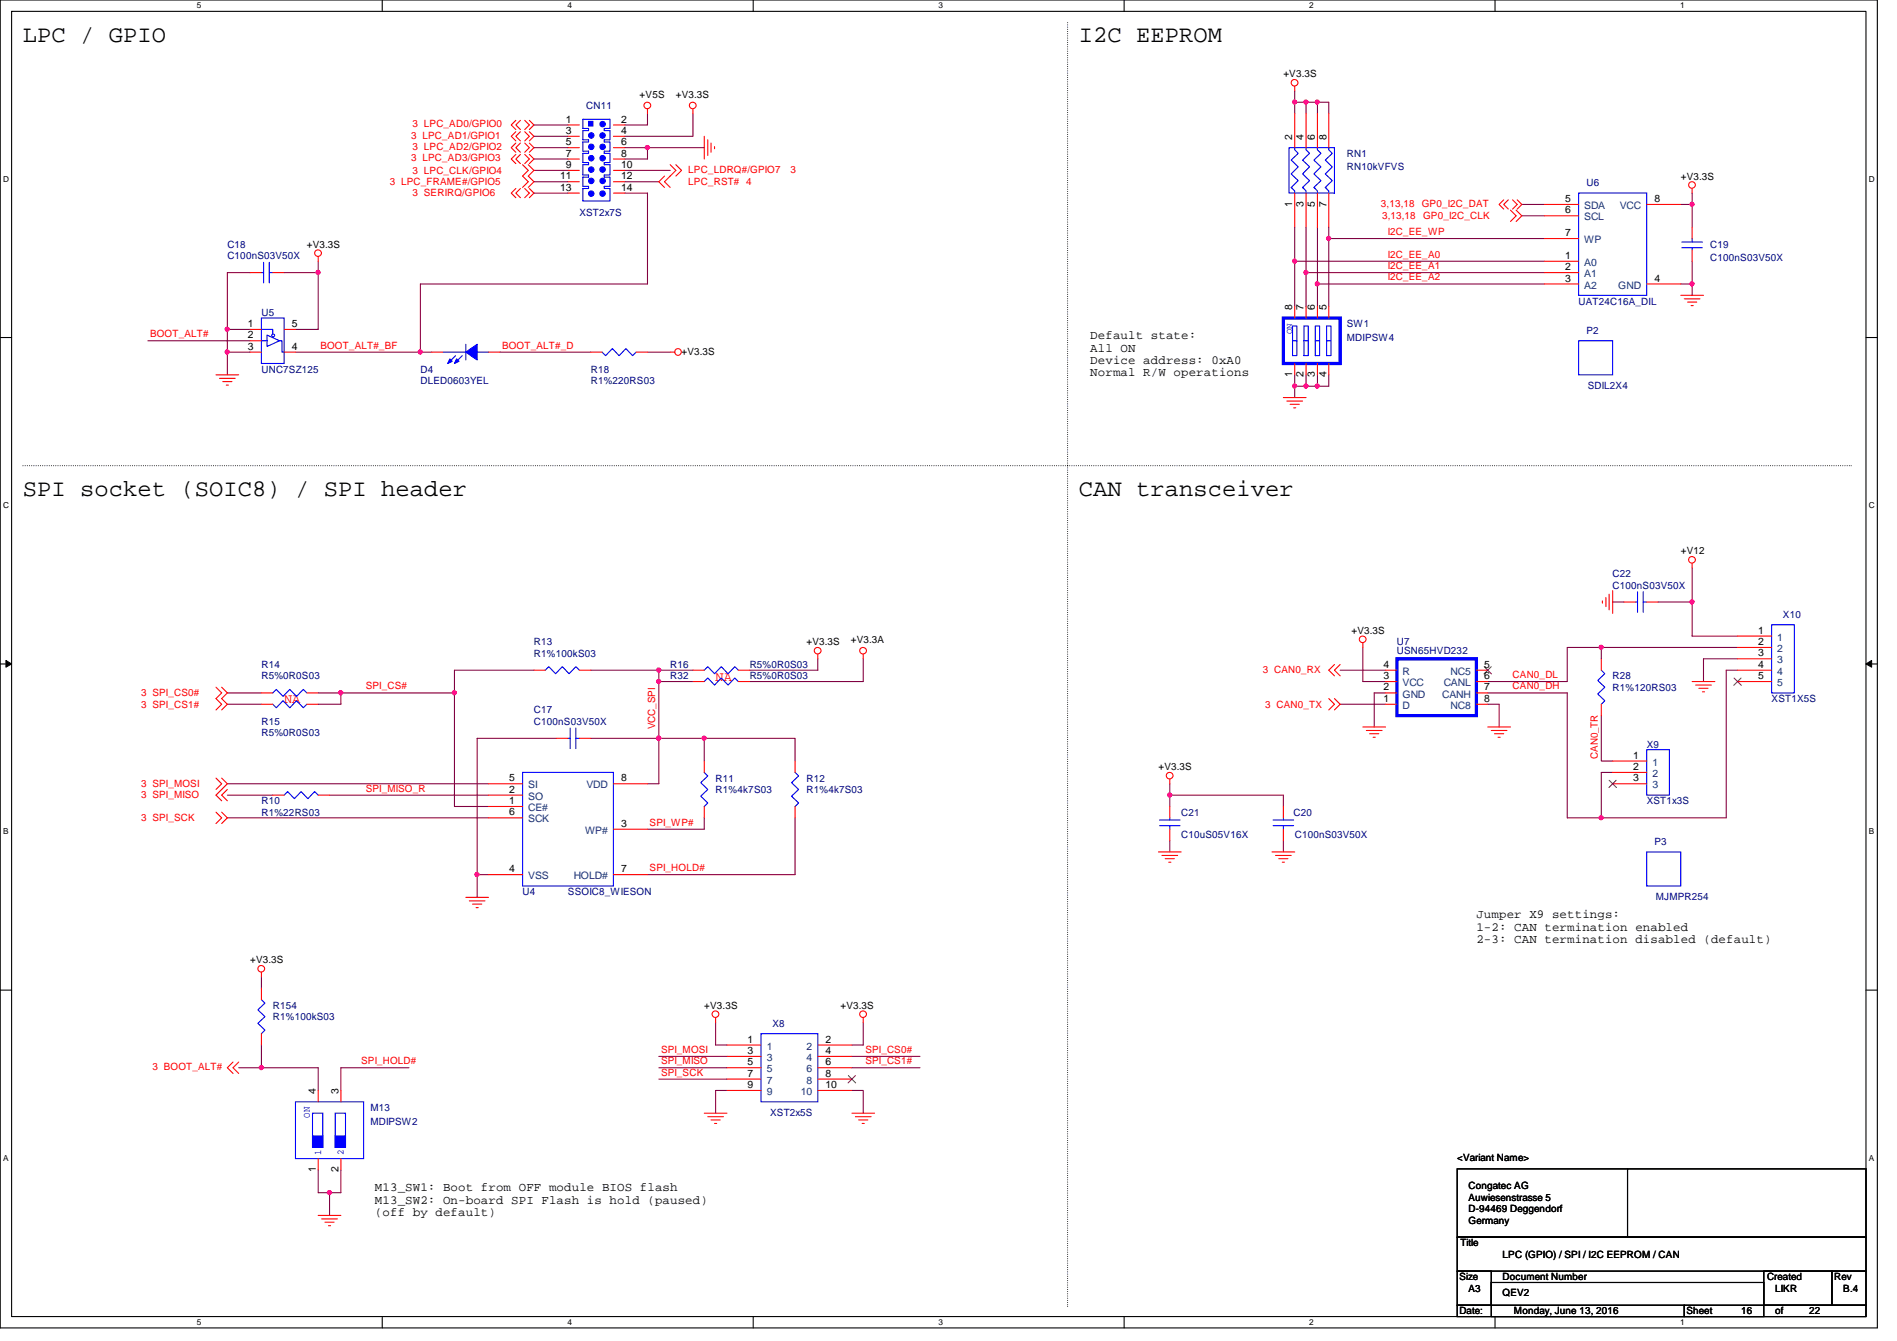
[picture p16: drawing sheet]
<svg xmlns="http://www.w3.org/2000/svg" width="297mm" height="210mm" viewBox="0 0 297 210" stroke-linecap="round" stroke-linejoin="round" font-family="sans-serif">
<defs><g id="words">
<g font-size="3.7">
<text x="3.6" y="6.6">LPC / GPIO</text>
<text x="168.9" y="6.6">I2C EEPROM</text>
<text x="3.6" y="77.7">SPI socket (SOIC8) / SPI header</text>
<text x="168.9" y="77.7">CAN transceiver</text>
</g>
<g font-size="2.1" fill="#f00">
<text x="112.1" y="106.6">NA</text>
<text x="44.5" y="110.1">NA</text>
</g>
<g font-size="1.9">
<text x="170.7" y="53.1">Default state:</text>
<text x="170.7" y="55">All ON</text>
<text x="170.7" y="57">Device address: 0xA0</text>
<text x="170.7" y="58.9">Normal R/W operations</text>
<text x="231.2" y="143.8">Jumper X9 settings:</text>
<text x="231.2" y="147.7">2-3: CAN termination disabled (default)</text>
<text x="231.2" y="145.7">1-2: CAN termination enabled</text>
<text x="58.7" y="186.4">M13_SW1: Boot from OFF module BIOS flash</text>
<text x="58.7" y="188.4">M13_SW2: On-board SPI Flash is hold (paused)</text>
<text x="58.7" y="190.3">(off by default)</text>
</g>
<g font-size="1.6" fill="#000080">
<text x="91.8" y="17.1">CN11</text>
<text x="210.9" y="24.6">RN1</text>
<text x="210.9" y="26.7">RN10kVFVS</text>
<text x="248.4" y="29.2">U6</text>
<text x="90.7" y="33.8">XST2x7S</text>
<text x="35.6" y="38.8">C18</text>
<text x="35.6" y="40.6">C100nS03V50X</text>
<text x="267.8" y="38.8">C19</text>
<text x="267.8" y="40.9">C100nS03V50X</text>
<text x="247.2" y="47.7">UAT24C16A_DIL</text>
<text x="40.9" y="49.4">U5</text>
<text x="210.9" y="51.2">SW1</text>
<text x="210.9" y="53.3">MDIPSW4</text>
<text x="248.4" y="52.3">P2</text>
<text x="40.9" y="58.3">UNC7SZ125</text>
<text x="65.8" y="58.3">D4</text>
<text x="92.5" y="58.3">R18</text>
<text x="65.8" y="60.1">DLED0603YEL</text>
<text x="92.5" y="60.1">R1%220RS03</text>
<text x="248.6" y="60.8">SDIL2X4</text>
<text x="252.5" y="90.3">C22</text>
<text x="252.5" y="92.1">C100nS03V50X</text>
<text x="83.6" y="101">R13</text>
<text x="218.7" y="101">U7</text>
<text x="279.2" y="96.7">X10</text>
<text x="40.9" y="104.6">R14</text>
<text x="40.9" y="106.3">R5%0R0S03</text>
<text x="83.6" y="102.8">R1%100kS03</text>
<text x="104.9" y="106.3">R32</text>
<text x="104.9" y="104.6">R16</text>
<text x="117.4" y="106.3">R5%0R0S03</text>
<text x="117.4" y="104.6">R5%0R0S03</text>
<text x="218.7" y="102.4">USN65HVD232</text>
<text x="252.5" y="106.3">R28</text>
<text x="40.9" y="113.5">R15</text>
<text x="83.6" y="111.7">C17</text>
<text x="83.6" y="113.5">C100nS03V50X</text>
<text x="252.5" y="108.1">R1%120RS03</text>
<text x="277.4" y="109.9">XST1X5S</text>
<text x="40.9" y="115.2">R5%0R0S03</text>
<text x="257.8" y="117">X9</text>
<text x="40.9" y="125.9">R10</text>
<text x="112.1" y="122.3">R11</text>
<text x="112.1" y="124.1">R1%4k7S03</text>
<text x="126.3" y="122.3">R12</text>
<text x="126.3" y="124.1">R1%4k7S03</text>
<text x="257.8" y="125.9">XST1x3S</text>
<text x="40.9" y="127.7">R1%22RS03</text>
<text x="185" y="127.7">C21</text>
<text x="185" y="131.2">C10uS05V16X</text>
<text x="202.6" y="127.7">C20</text>
<text x="202.7" y="131.2">C100nS03V50X</text>
<text x="259.1" y="132.3">P3</text>
<text x="81.8" y="140.1">U4</text>
<text x="88.9" y="140.1">SSOIC8_WIESON</text>
<text x="259.3" y="140.8">MJMPR254</text>
<text x="42.7" y="157.9">R154</text>
<text x="42.7" y="159.7">R1%100kS03</text>
<text x="120.9" y="160.7">X8</text>
<text x="58" y="173.9">M13</text>
<text x="58" y="176">MDIPSW2</text>
<text x="120.6" y="174.6">XST2x5S</text>
</g>
<g font-size="1.6">
<text x="100.2" y="15.3">+V5S</text>
<text x="105.8" y="15.3">+V3.3S</text>
<text x="201" y="12.1">+V3.3S</text>
<text x="88.6" y="19.2">1</text>
<text x="88.6" y="21">3</text>
<text x="88.6" y="22.7">5</text>
<text x="97.3" y="19.2">2</text>
<text x="97.3" y="21">4</text>
<text x="97.3" y="22.7">6</text>
<text x="202.4" y="21.9" transform="rotate(-90 202.4 21.9)">2</text>
<text x="204.1" y="21.9" transform="rotate(-90 204.1 21.9)">4</text>
<text x="205.9" y="21.9" transform="rotate(-90 205.9 21.9)">6</text>
<text x="207.7" y="21.9" transform="rotate(-90 207.7 21.9)">8</text>
<text x="87.7" y="28.1">11</text>
<text x="87.7" y="29.8">13</text>
<text x="88.6" y="24.5">7</text>
<text x="88.6" y="26.3">9</text>
<text x="97.3" y="24.5">8</text>
<text x="97.3" y="26.3">10</text>
<text x="97.3" y="28.1">12</text>
<text x="97.3" y="29.8">14</text>
<text x="263.2" y="28.1">+V3.3S</text>
<text x="202.4" y="32.3" transform="rotate(-90 202.4 32.3)">1</text>
<text x="204.1" y="32.3" transform="rotate(-90 204.1 32.3)">3</text>
<text x="205.9" y="32.3" transform="rotate(-90 205.9 32.3)">5</text>
<text x="207.7" y="32.3" transform="rotate(-90 207.7 32.3)">7</text>
<text x="245.1" y="31.6">5</text>
<text x="245.1" y="33.4">6</text>
<text x="259.1" y="31.6">8</text>
<text x="48" y="38.8">+V3.3S</text>
<text x="245.1" y="40.5">1</text>
<text x="245.1" y="37">7</text>
<text x="245.1" y="42.3">2</text>
<text x="245.1" y="44.1">3</text>
<text x="259.1" y="44.1">4</text>
<text x="38.8" y="51.2">1</text>
<text x="38.8" y="53">2</text>
<text x="45.7" y="51.2">5</text>
<text x="202.4" y="48.6" transform="rotate(-90 202.4 48.6)">8</text>
<text x="204.1" y="48.6" transform="rotate(-90 204.1 48.6)">7</text>
<text x="205.9" y="48.6" transform="rotate(-90 205.9 48.6)">6</text>
<text x="207.7" y="48.6" transform="rotate(-90 207.7 48.6)">5</text>
<text x="38.8" y="54.7">3</text>
<text x="45.7" y="54.7">4</text>
<text x="106.7" y="55.5">+V3.3S</text>
<text x="202.4" y="59" transform="rotate(-90 202.4 59)">1</text>
<text x="204.1" y="59" transform="rotate(-90 204.1 59)">2</text>
<text x="205.9" y="59" transform="rotate(-90 205.9 59)">3</text>
<text x="207.7" y="59" transform="rotate(-90 207.7 59)">4</text>
<text x="263.2" y="86.8">+V12</text>
<text x="126.3" y="101">+V3.3S</text>
<text x="133.2" y="100.7">+V3.3A</text>
<text x="211.6" y="99.2">+V3.3S</text>
<text x="275.3" y="99.2">1</text>
<text x="275.3" y="101">2</text>
<text x="216.6" y="104.5">4</text>
<text x="216.6" y="106.3">3</text>
<text x="232.4" y="104.5">5</text>
<text x="232.4" y="106.3">6</text>
<text x="275.3" y="102.7">3</text>
<text x="275.3" y="104.5">4</text>
<text x="275.3" y="106.3">5</text>
<text x="216.6" y="109.9">1</text>
<text x="216.6" y="108.1">2</text>
<text x="232.4" y="108.1">7</text>
<text x="232.4" y="109.9">8</text>
<text x="255.7" y="118.7">1</text>
<text x="79.7" y="125.9">1</text>
<text x="79.7" y="124.1">2</text>
<text x="79.7" y="122.3">5</text>
<text x="97.3" y="122.3">8</text>
<text x="181.4" y="120.6">+V3.3S</text>
<text x="255.7" y="120.5">2</text>
<text x="255.7" y="122.3">3</text>
<text x="79.7" y="127.6">6</text>
<text x="97.3" y="129.4">3</text>
<text x="79.7" y="136.5">4</text>
<text x="97.3" y="136.5">7</text>
<text x="39.2" y="150.8">+V3.3S</text>
<text x="110.3" y="157.9">+V3.3S</text>
<text x="131.6" y="157.9">+V3.3S</text>
<text x="117" y="163.2">1</text>
<text x="117" y="165">3</text>
<text x="117" y="166.8">5</text>
<text x="129.3" y="163.2">2</text>
<text x="129.3" y="165">4</text>
<text x="129.3" y="166.8">6</text>
<text x="49.4" y="171.2" transform="rotate(-90 49.4 171.2)">4</text>
<text x="53" y="171.2" transform="rotate(-90 53 171.2)">3</text>
<text x="117" y="168.5">7</text>
<text x="117" y="170.3">9</text>
<text x="129.3" y="170.3">10</text>
<text x="129.3" y="168.5">8</text>
<text x="49.4" y="183.5" transform="rotate(-90 49.4 183.5)">1</text>
<text x="53" y="183.5" transform="rotate(-90 53 183.5)">2</text>
<text x="228.2" y="181.7">&lt;Variant Name&gt;</text>
<text x="230" y="186.2">Congatec AG</text>
<text x="230" y="188">Auwiesenstrasse 5</text>
<text x="230" y="189.7">D-94469 Deggendorf</text>
<text x="230" y="191.5">Germany</text>
<text x="228.7" y="195.1">Title</text>
<text x="235.3" y="196.8">LPC (GPIO) / SPI / I2C EEPROM / CAN</text>
<text x="228.5" y="200.4">Size</text>
<text x="230" y="202.2">A3</text>
<text x="235.3" y="200.4">Document Number</text>
<text x="235.3" y="202.9">QEV2</text>
<text x="276.7" y="200.4">Created</text>
<text x="278" y="202.2">LIKR</text>
<text x="287.2" y="200.4">Rev</text>
<text x="288.6" y="202.2">B.4</text>
<text x="228.5" y="205.7">Date:</text>
<text x="237.1" y="205.7">Monday, June 13, 2016</text>
<text x="264.1" y="205.7">Sheet</text>
<text x="272.6" y="205.7">16</text>
<text x="278" y="205.7">of</text>
<text x="283.3" y="205.7">22</text>
</g>
<g font-size="1.6" fill="#f00">
<text x="64.4" y="21.7">3 LPC_AD1/GPIO1</text>
<text x="64.6" y="19.9">3 LPC_AD0/GPIO0</text>
<text x="64.6" y="23.5">3 LPC_AD2/GPIO2</text>
<text x="61" y="29">3 LPC_FRAME#/GPIO5</text>
<text x="64.4" y="25.3">3 LPC_AD3/GPIO3</text>
<text x="64.6" y="27.2">3 LPC_CLK/GPIO4</text>
<text x="107.8" y="29">LPC_RST# 4</text>
<text x="107.8" y="27.1">LPC_LDRQ#/GPIO7</text>
<text x="123.8" y="27.1">3</text>
<text x="64.6" y="30.6">3 SERIRQ/GPIO6</text>
<text x="216.2" y="32.4">3,13,18</text>
<text x="216.4" y="34.3">3,13,18</text>
<text x="222.6" y="32.4">GP0_I2C_DAT</text>
<text x="222.8" y="34.3">GP0_I2C_CLK</text>
<text x="217.3" y="36.8">I2C_EE_WP</text>
<text x="217.3" y="40.3">I2C_EE_A0</text>
<text x="217.3" y="42.1">I2C_EE_A1</text>
<text x="217.3" y="43.9">I2C_EE_A2</text>
<text x="23.5" y="52.8">BOOT_ALT#</text>
<text x="50.2" y="54.6">BOOT_ALT#_BF</text>
<text x="78.6" y="54.6">BOOT_ALT#_D</text>
<text x="57.3" y="107.9">SPI_CS#</text>
<text x="197.7" y="105.3">3 CAN0_RX</text>
<text x="236.9" y="107.9">CAN0_DH</text>
<text x="236.9" y="106.1">CAN0_DL</text>
<text x="22.1" y="109">3 SPI_CS0#</text>
<text x="22.1" y="110.8">3 SPI_CS1#</text>
<text x="198.1" y="110.8">3 CAN0_TX</text>
<text x="102.6" y="114.2" transform="rotate(-90 102.6 114.2)">VCC_SPI</text>
<text x="250.2" y="118.8" transform="rotate(-90 250.2 118.8)">CAN0_TR</text>
<text x="22.1" y="123.2">3 SPI_MOSI</text>
<text x="22.1" y="124.8">3 SPI_MISO</text>
<text x="57.3" y="123.9">SPI_MISO_R</text>
<text x="22.1" y="128.6">3 SPI_SCK</text>
<text x="101.7" y="129.2">SPI_WP#</text>
<text x="101.7" y="136.4">SPI_HOLD#</text>
<text x="23.9" y="167.5">3 BOOT_ALT#</text>
<text x="56.6" y="166.6">SPI_HOLD#</text>
<text x="103.5" y="164.8">SPI_MOSI</text>
<text x="103.5" y="166.6">SPI_MISO</text>
<text x="135.5" y="164.8">SPI_CS0#</text>
<text x="135.5" y="166.6">SPI_CS1#</text>
<text x="103.5" y="168.4">SPI_SCK</text>
</g>
<g font-size="1.6" fill="#004080">
<text x="248.1" y="32.7">SDA</text>
<text x="248.1" y="34.5">SCL</text>
<text x="253.6" y="32.7">VCC</text>
<text x="248.1" y="41.6">A0</text>
<text x="248.1" y="38.1">WP</text>
<text x="248.1" y="43.4">A1</text>
<text x="248.1" y="45.2">A2</text>
<text x="253.4" y="45.2">GND</text>
<text x="278.3" y="100.3">1</text>
<text x="219.6" y="105.6">R</text>
<text x="219.6" y="107.4">VCC</text>
<text x="226.1" y="107.4">CANL</text>
<text x="227.1" y="105.6">NC5</text>
<text x="278.3" y="102.1">2</text>
<text x="278.3" y="103.8">3</text>
<text x="278.3" y="105.6">4</text>
<text x="278.3" y="107.4">5</text>
<text x="219.6" y="111">D</text>
<text x="219.6" y="109.2">GND</text>
<text x="225.8" y="109.2">CANH</text>
<text x="227.1" y="111">NC8</text>
<text x="258.7" y="119.8">1</text>
<text x="82.7" y="125.2">SO</text>
<text x="82.7" y="123.4">SI</text>
<text x="91.8" y="123.4">VDD</text>
<text x="258.7" y="121.6">2</text>
<text x="258.7" y="123.4">3</text>
<text x="82.7" y="127">CE#</text>
<text x="82.7" y="128.7">SCK</text>
<text x="91.6" y="130.5">WP#</text>
<text x="82.7" y="137.6">VSS</text>
<text x="89.8" y="137.6">HOLD#</text>
<text x="120.1" y="164.3">1</text>
<text x="120.1" y="166.1">3</text>
<text x="120.1" y="167.9">5</text>
<text x="126.3" y="164.3">2</text>
<text x="126.3" y="166.1">4</text>
<text x="126.3" y="167.9">6</text>
<text x="120.1" y="169.6">7</text>
<text x="120.1" y="171.4">9</text>
<text x="125.4" y="171.4">10</text>
<text x="126.3" y="169.6">8</text>
</g>
<g font-size="1.6" fill="#00f">
<text x="48.5" y="175" transform="rotate(-90 48.5 175)">ON</text>
<text x="50.3" y="180.8" transform="rotate(-90 50.3 180.8)">1</text>
<text x="53.8" y="180.8" transform="rotate(-90 53.8 180.8)">2</text>
</g>
<text font-size="1.4" fill="#00f" x="202.3" y="52.3" transform="rotate(-90 202.3 52.3)">ON</text>
<g font-size="1.3">
<text x="30.8" y="1.3">5</text>
<text x="88.9" y="1.3">4</text>
<text x="146.9" y="1.3">3</text>
<text x="205" y="1.3">2</text>
<text x="263.1" y="1.3">1</text>
<text x=".5" y="28.4">D</text>
<text x="292.6" y="28.4">D</text>
<text x=".5" y="79.5">C</text>
<text x="292.6" y="79.5">C</text>
<text x=".5" y="130.6">B</text>
<text x="292.6" y="130.6">B</text>
<text x=".5" y="181.7">A</text>
<text x="292.6" y="181.7">A</text>
<text x="30.8" y="207.4">5</text>
<text x="88.9" y="207.4">4</text>
<text x="146.9" y="207.4">3</text>
<text x="205" y="207.4">2</text>
<text x="263.1" y="207.4">1</text>
</g>
</g></defs>
<path d="M0 0h294v207.9h-294zM1.8 1.8h290.4v204.3h-290.4z" fill="none" stroke="#000" stroke-width=".17"/>
<g fill="#fff">
<path d="M30.8 .2h.7v1.4h-.7z"/>
<path d="M30.8 206.2h.7v1.4h-.7z"/>
</g>
<path d="M59.9 0v1.8M59.9 206.1v1.8" fill="none" stroke="#000" stroke-width=".17"/>
<g fill="#fff">
<path d="M88.9 .2h.6v1.4h-.6z"/>
<path d="M88.9 206.2h.6v1.4h-.6z"/>
</g>
<path d="M117.9 0v1.8M117.9 206.1v1.8" fill="none" stroke="#000" stroke-width=".17"/>
<g fill="#fff">
<path d="M146.9 .2h.7v1.4h-.7z"/>
<path d="M146.9 206.2h.7v1.4h-.7z"/>
</g>
<path d="M176 0v1.8M176 206.1v1.8" fill="none" stroke="#000" stroke-width=".17"/>
<g fill="#fff">
<path d="M205 .2h.7v1.4h-.7z"/>
<path d="M205 206.2h.7v1.4h-.7z"/>
</g>
<path d="M234.1 0v1.8M234.1 206.1v1.8" fill="none" stroke="#000" stroke-width=".17"/>
<g fill="#fff">
<path d="M263.1 .2h.7v1.4h-.7z"/>
<path d="M263.1 206.2h.7v1.4h-.7z"/>
<path d="M.5 27.3h.9v1.4h-.9z"/>
<path d="M292.6 27.3h.9v1.4h-.9z"/>
<path d="M.5 78.4h.9v1.4h-.9z"/>
<path d="M292.6 78.4h.9v1.4h-.9z"/>
</g>
<path d="M0 52.8h1.8M292.2 52.8h1.8" fill="none" stroke="#000" stroke-width=".17"/>
<g fill="#fff">
<path d="M.5 129.5h.8v1.4h-.8z"/>
<path d="M292.6 129.5h.9v1.4h-.9z"/>
</g>
<path d="M0 103.9h1.8M292.2 103.9h1.8" fill="none" stroke="#000" stroke-width=".17"/>
<path d="M.9 103.4l.9 .5-.9 .5zM292.2 103.9l.9-.5v1z" fill="#000"/>
<path d="M.9 103.4l.9 .5-.9 .5zM292.2 103.9l.9-.5v1z" fill="none" stroke="#000" stroke-width=".16"/>
<g fill="#fff">
<path d="M.5 180.5h.8v1.4h-.8z"/>
<path d="M292.6 180.5h.9v1.4h-.9z"/>
</g>
<path d="M0 155h1.8M292.2 155h1.8" fill="none" stroke="#000" stroke-width=".17"/>
<path d="M167.2 3.6v69.3M3.6 72.9h286.3M167.2 72.9v131.6M167.2 72.9h.1M289.9 72.9h.1M167.2 204.5h.1" fill="none" stroke="#000" stroke-width=".17" stroke-dasharray="0 .3"/>
<path d="M83.6 19.6h5.3M101.4 17.8v1.8h-3.6M83.6 30.2h5.3M83.6 26.7h5.3M83.6 23.1h5.3M65.8 44.4h35.6M35.6 124.5h7.1M35.6 122.7h40.9M40.9 167.1h8.9" fill="none" stroke="#800040" stroke-width=".17"/>
<circle cx="40.9" cy="167.1" r=".32" fill="#f0f"/>
<circle cx="40.9" cy="167.1" r=".32" fill="none" stroke="#f0f" stroke-width=".17"/>
<path d="M74.7 115.6h12.5M92.5 115.6h10.7M103.2 104.9v1.8" fill="none" stroke="#800040" stroke-width=".17"/>
<circle cx="103.1" cy="104.9" r=".32" fill="#f0f"/>
<circle cx="103.1" cy="104.9" r=".32" fill="none" stroke="#f0f" stroke-width=".17"/>
<circle cx="103.1" cy="106.7" r=".32" fill="#f0f"/>
<circle cx="103.1" cy="106.7" r=".32" fill="none" stroke="#f0f" stroke-width=".17"/>
<path d="M103.2 115.6v7.1" fill="none" stroke="#800040" stroke-width=".17"/>
<circle cx="103.1" cy="115.5" r=".32" fill="#f0f"/>
<circle cx="103.1" cy="115.5" r=".32" fill="none" stroke="#f0f" stroke-width=".17"/>
<path d="M35.6 128h40.9M51.6 124.5h24.9M71.2 126.2h5.3M74.7 136.9v3.6M101.4 122.7h1.8" fill="none" stroke="#800040" stroke-width=".17"/>
<circle cx="74.7" cy="136.9" r=".32" fill="#f0f"/>
<circle cx="74.7" cy="136.9" r=".32" fill="none" stroke="#f0f" stroke-width=".17"/>
<path d="M103.2 115.6h7.1v3.5M110.3 128v1.8h-8.9" fill="none" stroke="#800040" stroke-width=".17"/>
<circle cx="110.3" cy="115.5" r=".32" fill="#f0f"/>
<circle cx="110.3" cy="115.5" r=".32" fill="none" stroke="#f0f" stroke-width=".17"/>
<g fill="none" stroke="#800040" stroke-width=".17">
<path d="M35.6 51.6v3.5M35.6 42.7h3.6M49.8 40.9v1.8h-5.3M78.3 55.1h14.2M101.4 55.1h3.5M74.7 115.6v21.3h1.8M110.3 115.6h14.2v3.5M124.5 128v8.9h-23.1M40.9 152.9v1.8M40.9 163.6v3.5h-3.5M103.2 165.4h10.6M103.2 167.1h10.6"/>
<path d="M103.2 168.9h10.6M112.1 160v3.6h1.7M113.8 170.7h-1.7v3.5M133.4 170.7h1.8v3.5M133.4 165.4h10.7M133.4 167.1h10.7M135.2 160v3.6h-1.8"/>
</g>
<circle cx="35.6" cy="51.5" r=".32" fill="#f0f"/>
<circle cx="35.6" cy="51.5" r=".32" fill="none" stroke="#f0f" stroke-width=".17"/>
<path d="M35.6 55.1v3.6" fill="none" stroke="#800040" stroke-width=".17"/>
<circle cx="35.6" cy="55.1" r=".32" fill="#f0f"/>
<circle cx="35.6" cy="55.1" r=".32" fill="none" stroke="#f0f" stroke-width=".17"/>
<path d="M35.6 55.1h3.6M49.8 42.7v8.9" fill="none" stroke="#800040" stroke-width=".17"/>
<circle cx="49.8" cy="42.6" r=".32" fill="#f0f"/>
<circle cx="49.8" cy="42.6" r=".32" fill="none" stroke="#f0f" stroke-width=".17"/>
<path d="M202.7 16v1.8M23.2 53.3h16M35.6 42.7v8.9h3.6M46.3 51.6h3.5M65.8 55.1h1.8" fill="none" stroke="#800040" stroke-width=".17"/>
<circle cx="202.7" cy="16" r=".32" fill="#f0f"/>
<circle cx="202.7" cy="16" r=".32" fill="none" stroke="#f0f" stroke-width=".17"/>
<path d="M202.7 14.2v1.8h1.8v1.8M206.3 16h1.8" fill="none" stroke="#800040" stroke-width=".17"/>
<circle cx="206.3" cy="16" r=".32" fill="#f0f"/>
<circle cx="206.3" cy="16" r=".32" fill="none" stroke="#f0f" stroke-width=".17"/>
<path d="M204.5 16h1.8v1.8M208.1 16v1.8" fill="none" stroke="#800040" stroke-width=".17"/>
<circle cx="204.5" cy="16" r=".32" fill="#f0f"/>
<circle cx="204.5" cy="16" r=".32" fill="none" stroke="#f0f" stroke-width=".17"/>
<path d="M238.3 32h3.5M238.3 33.8h3.5M263.2 32h1.8v3.6M263.2 44.4h1.8v1.8" fill="none" stroke="#800040" stroke-width=".17"/>
<circle cx="264.9" cy="44.4" r=".32" fill="#f0f"/>
<circle cx="264.9" cy="44.4" r=".32" fill="none" stroke="#f0f" stroke-width=".17"/>
<path d="M265 30.2v1.8M265 40.9v3.5" fill="none" stroke="#800040" stroke-width=".17"/>
<circle cx="264.9" cy="32" r=".32" fill="#f0f"/>
<circle cx="264.9" cy="32" r=".32" fill="none" stroke="#f0f" stroke-width=".17"/>
<path d="M241.8 37.3h-33.7v10.7" fill="none" stroke="#800040" stroke-width=".17"/>
<circle cx="208" cy="37.3" r=".32" fill="#f0f"/>
<circle cx="208" cy="37.3" r=".32" fill="none" stroke="#f0f" stroke-width=".17"/>
<path d="M241.8 40.9h-39.1v7.1" fill="none" stroke="#800040" stroke-width=".17"/>
<circle cx="202.7" cy="40.9" r=".32" fill="#f0f"/>
<circle cx="202.7" cy="40.9" r=".32" fill="none" stroke="#f0f" stroke-width=".17"/>
<path d="M204.5 60.5h-1.8v1.7" fill="none" stroke="#800040" stroke-width=".17"/>
<circle cx="204.5" cy="60.4" r=".32" fill="#f0f"/>
<circle cx="204.5" cy="60.4" r=".32" fill="none" stroke="#f0f" stroke-width=".17"/>
<circle cx="202.7" cy="60.4" r=".32" fill="#f0f"/>
<circle cx="202.7" cy="60.4" r=".32" fill="none" stroke="#f0f" stroke-width=".17"/>
<path d="M202.7 58.7v1.8M204.5 58.7v1.8M206.3 60.5h1.8" fill="none" stroke="#800040" stroke-width=".17"/>
<circle cx="206.3" cy="60.4" r=".32" fill="#f0f"/>
<circle cx="206.3" cy="60.4" r=".32" fill="none" stroke="#f0f" stroke-width=".17"/>
<path d="M204.5 35.6v7.1h37.3M206.3 35.6v8.8M206.3 58.7v1.8M208.1 58.7v1.8" fill="none" stroke="#800040" stroke-width=".17"/>
<circle cx="204.5" cy="42.6" r=".32" fill="#f0f"/>
<circle cx="204.5" cy="42.6" r=".32" fill="none" stroke="#f0f" stroke-width=".17"/>
<path d="M204.5 42.7v5.3M206.3 44.4h35.5" fill="none" stroke="#800040" stroke-width=".17"/>
<circle cx="206.3" cy="44.4" r=".32" fill="#f0f"/>
<circle cx="206.3" cy="44.4" r=".32" fill="none" stroke="#f0f" stroke-width=".17"/>
<path d="M206.3 44.5v3.5M204.5 60.5h1.8M213.4 101.3v5.4M215.2 108.5v5.3M234.7 110.2v3.6M183.2 124.5h17.8M183.2 131.6v1.7M201 131.6v1.7" fill="none" stroke="#800040" stroke-width=".17"/>
<circle cx="183.1" cy="124.4" r=".32" fill="#f0f"/>
<circle cx="183.1" cy="124.4" r=".32" fill="none" stroke="#f0f" stroke-width=".17"/>
<path d="M245.4 101.3v5.4M250.7 101.3h21.4M183.2 122.7v3.5M201 124.5v1.7" fill="none" stroke="#800040" stroke-width=".17"/>
<circle cx="250.7" cy="101.3" r=".32" fill="#f0f"/>
<circle cx="250.7" cy="101.3" r=".32" fill="none" stroke="#f0f" stroke-width=".17"/>
<path d="M209.8 104.9h7.2M209.8 110.2h7.2M213.4 106.7h3.6M215.2 108.5h1.8M233 108.5h12.4v19.5h5.3M233 106.7h12.4M233 110.2h1.7M250.7 101.3v1.8M250.7 112v7.1h1.8M250.7 128h19.6M252.5 120.9h-1.8v7.1" fill="none" stroke="#800040" stroke-width=".17"/>
<circle cx="250.7" cy="128" r=".32" fill="#f0f"/>
<circle cx="250.7" cy="128" r=".32" fill="none" stroke="#f0f" stroke-width=".17"/>
<path d="M252.5 94.2h1.8M259.6 94.2h5.4v5.4" fill="none" stroke="#800040" stroke-width=".17"/>
<circle cx="264.9" cy="94.2" r=".32" fill="#f0f"/>
<circle cx="264.9" cy="94.2" r=".32" fill="none" stroke="#f0f" stroke-width=".17"/>
<path d="M202.7 35.6v5.3M208.1 35.6v1.7M65.8 44.5v10.6M265 88.9v5.3M265 99.6h7.1M245.4 101.3h5.3M272.1 103.1h-5.4v3.6M272.1 104.9h-1.8v23.1" fill="none" stroke="#800040" stroke-width=".17"/>
<circle cx="65.8" cy="55.1" r=".32" fill="#f0f"/>
<circle cx="65.8" cy="55.1" r=".32" fill="none" stroke="#f0f" stroke-width=".17"/>
<path d="M101.4 23.1h8.9" fill="none" stroke="#800040" stroke-width=".17"/>
<circle cx="101.4" cy="23.1" r=".32" fill="#f0f"/>
<circle cx="101.4" cy="23.1" r=".32" fill="none" stroke="#f0f" stroke-width=".17"/>
<path d="M108.5 17.8v3.5h-10.7M83.6 21.3h5.3M83.6 28.4h5.3M83.6 24.9h5.3M97.8 23.1h3.6v1.8h-3.6M97.8 30.2h3.6v14.2M97.8 28.4h5.4M97.8 26.7h7.1M46.3 55.1h19.5M49.8 183.1v3.6M53.4 183.1v3.6h-1.8" fill="none" stroke="#800040" stroke-width=".17"/>
<circle cx="51.6" cy="186.7" r=".32" fill="#f0f"/>
<circle cx="51.6" cy="186.7" r=".32" fill="none" stroke="#f0f" stroke-width=".17"/>
<path d="M35.6 108.5h5.3M35.6 110.2h5.3M49.8 108.5h3.6v1.7h-3.6M71.2 104.9v3.6M49.8 167.1v3.6M64 167.1h-10.6v3.6M49.8 186.7h1.8v3.5" fill="none" stroke="#800040" stroke-width=".17"/>
<circle cx="71.1" cy="108.4" r=".32" fill="#f0f"/>
<circle cx="71.1" cy="108.4" r=".32" fill="none" stroke="#f0f" stroke-width=".17"/>
<path d="M53.4 108.5h17.8" fill="none" stroke="#800040" stroke-width=".17"/>
<circle cx="53.4" cy="108.4" r=".32" fill="#f0f"/>
<circle cx="53.4" cy="108.4" r=".32" fill="none" stroke="#f0f" stroke-width=".17"/>
<path d="M103.2 104.9h5.3M108.5 106.7h-5.3v8.9M128.1 103.1v1.8h-10.7M135.2 103.1v3.6h-17.8" fill="none" stroke="#800040" stroke-width=".17"/>
<circle cx="103.1" cy="115.5" r=".32" fill="#f0f"/>
<circle cx="103.1" cy="115.5" r=".32" fill="none" stroke="#f0f" stroke-width=".17"/>
<path d="M71.2 104.9h12.4M71.2 108.5v17.7M92.5 104.9h10.7" fill="none" stroke="#800040" stroke-width=".17"/>
<g fill="none" stroke="#f00" stroke-width=".17">
<path d="M80.8 18.8l-.8 .8 .8 .7M81.5 18.8l-.7 .8 .7 .7M82.2 18.8l.7 .8-.7 .7M82.9 18.8l.7 .8-.7 .7M101.4 17.1v.7M108.5 17.1v.7M202.7 13.5v.7M80.8 29.5l-.8 .7 .8 .7M80.8 22.4l-.8 .7 .8 .7M80.8 20.6l-.8 .7 .8 .8M80.8 24.2l-.8 .7 .8 .7M81.5 29.5l-.7 .7 .7 .7"/>
<path d="M81.5 22.4l-.7 .7 .7 .7M81.5 20.6l-.7 .7 .7 .8M81.5 24.2l-.7 .7 .7 .7M81.8 25.8l.9 .9-.9 .9 .9 .8-.9 .9M82.2 29.5l.7 .7-.7 .7M82.2 22.4l.7 .7-.7 .7M82.2 20.6l.7 .7-.7 .8M82.2 24.2l.7 .7-.7 .7M82.7 25.8l.9 .9-.9 .9 .9 .8-.9 .9M82.9 29.5l.7 .7-.7 .7M82.9 22.4l.7 .7-.7 .7M82.9 20.6l.7 .7-.7 .8"/>
<path d="M82.9 24.2l.7 .7-.7 .7M104.1 27.6l-.9 .8 .9 .9M104.9 25.8l.9 .9-1.7 1.7 .8 .9M105.8 25.8l.9 .9-.9 .9M110.3 21.3v3.6M110.8 21.9v2.4M111.3 22.4v1.4M111.9 22.9v.4M235.5 31.3l-.8 .7 .8 .7M236.2 31.3l-.7 .7 .7 .7M236.5 32.9l.9 .9-.9 .9M236.9 31.3l.7 .7-.7 .7"/>
<path d="M237.4 32.9l.9 .9-.9 .9M237.6 31.3l.7 .7-.7 .7M265 29.5v.7M33.8 58.7h3.6M34.4 59.2h2.4M34.9 59.7h1.4M49.8 40.2v.7M92.5 55.1h1.8M99.6 55.1h1.8M104.9 55.1h.8M202.7 56.9v1.8M202.7 48v1.8"/>
<path d="M204.5 56.9v1.8M204.5 48v1.8M206.3 56.9v1.8M206.3 48v1.8M208.1 56.9v1.8M208.1 48v1.8M263.2 46.2h3.5M263.7 46.8h2.5M264.2 47.3h1.5M264.8 47.8h.3M35.4 60.3h.4M201 62.2h3.5"/>
<path d="M201.5 62.8h2.5M202 63.3h1.5M202.6 63.8h.3M250.9 94.1v.3M251.5 93.5v1.5M252 93v2.5M252.5 92.5v3.5M265 88.2v.7M272.1 99.6h5.3M33.8 107.6l.9 .9-.9 .8 .9 .9-.9 .9M34.7 107.6l.9 .9-.9 .8 .9 .9-.9 .9M40.9 108.5h1.8"/>
<path d="M40.9 110.2h1.8M48 108.5h1.8M48 110.2h1.8M83.6 104.9h1.8M90.7 104.9h1.8M108.5 106.7h1.8M110.3 119.1v1.8M115.6 106.7h1.8M128.1 102.4v.7M135.2 102.4v.7M208.1 109.3l.9 .9-.9 .9M209 109.3l.8 .9-.8 .9"/>
<path d="M209 104l-.9 .9 .9 .9M209.8 104l-.8 .9 .8 .9M213.4 113.8h3.6M213.4 100.6v.7M213.9 114.3h2.5M214.5 114.9h1.4M215 115.4h.3M217 110.2h1.7M217 104.9h1.7M217 108.5h1.7M217 106.7h1.7M231.2 104.9h1.8"/>
<path d="M231.2 106.7h1.8M231.2 110.2h1.8M231.2 108.5h1.8M233 113.8h3.5M233.5 114.3h2.5M234 114.9h1.5M234.6 115.4h.3M252.5 119.1h5.3M265 106.7h3.5M265.5 107.2h2.5M266 107.7h1.5M266.6 108.3h.3"/>
<path d="M272.1 101.3h5.3M272.1 103.1h5.3M272.1 104.9h5.3M272.1 106.7h5.3M33.8 121.8l.9 .9-.9 .9M33.8 127.1l.9 .9-.9 .9M34.7 121.8l.9 .9-1.8 1.8 .9 .8M34.7 127.1l.9 .9-.9 .9M35.6 123.6l-.9 .9 .9 .8M42.7 124.5h1.8M49.8 124.5h1.8M110.3 126.2v1.8"/>
<path d="M181.4 133.3h3.6M181.9 133.9h2.5M182.5 134.4h1.4M183 135h.3M183.2 122v.7M199.2 133.3h3.5M199.7 133.9h2.5M200.2 134.4h1.5M200.8 135h.3M201 126.2v1.8M201 129.8v1.8M252.5 120.9h5.3"/>
<path d="M252.5 122.7h5.3M40.9 152.2v.7M72.9 140.5h3.6M73.5 141h2.4M74 141.5h1.4M74.5 142.1h.4M112.1 159.3v.7M135.2 159.3v.7M36.5 166.2l-.9 .9 .9 .9M37.4 166.2l-.9 .9 .9 .9M110.3 174.2h3.5M110.8 174.8h2.5"/>
<path d="M111.3 175.3h1.5M111.9 175.9h.3M113.8 163.6h5.4M113.8 165.4h5.4M113.8 167.1h5.4M113.8 168.9h5.4M113.8 170.7h5.4M128.1 163.6h5.3M128.1 165.4h5.3M128.1 167.1h5.3M128.1 168.9h5.3M128.1 170.7h5.3"/>
<path d="M133.4 174.2h3.5M133.9 174.8h2.5M134.4 175.3h1.5M135 175.9h.3M49.8 190.2h3.6M50.4 190.8h2.4M50.9 191.3h1.4M51.4 191.9h.4"/>
<circle cx="101.4" cy="16.5" r=".52"/>
<circle cx="108.5" cy="16.5" r=".52"/>
<circle cx="202.7" cy="12.9" r=".52"/>
<circle cx="49.8" cy="39.6" r=".52"/>
<circle cx="264.9" cy="29" r=".52"/>
<circle cx="106.2" cy="55.1" r=".52"/>
<circle cx="264.9" cy="87.6" r=".52"/>
<circle cx="128" cy="101.8" r=".52"/>
<circle cx="135.2" cy="101.8" r=".52"/>
<circle cx="213.4" cy="100.1" r=".52"/>
<circle cx="183.2" cy="121.4" r=".52"/>
<circle cx="40.9" cy="151.6" r=".52"/>
<circle cx="112" cy="158.7" r=".52"/>
<circle cx="135.2" cy="158.7" r=".52"/>
</g>
<path d="M228.2 183h64v10.6h-64zM228.2 193.6h64v5.4h-64zM228.2 199h5.3v5.3h-5.3zM254.8 183v10.6M276.2 199h10.6v5.3h-10.6zM286.8 199h5.4v5.3h-5.4zM228.2 204.3h35.5v1.8h-35.5zM233.5 200.7h42.7v5.4h-42.7zM263.7 204.3h28.5v1.8h-28.5z" fill="none" stroke="#000" stroke-width=".17"/>
<g fill="none" stroke="#00f" stroke-width=".17">
<path d="M69.4 55.1h3.5M72.9 53.9v2.4M74.7 55.1h1.8M94.3 55.1l.5 .6 1.1-1.1 1 1.1 1.1-1.1 1.1 1.1 .5-.6M202.4 51h.7v4.7h-.7zM202.4 53.3h.7M204.2 51h.6v4.7h-.6zM204.2 53.3h.6M205.9 51h.7v4.7h-.7zM205.9 53.3h.7M207.7 51h.7v4.7h-.7zM207.7 53.3h.7"/>
<path d="M277.4 97.8h3.6v10.7h-3.6zM42.7 108.5l.6-.6 1 1.1 1.1-1.1 1 1.1 1.1-1.1 .5 .6M42.7 110.2l.6 .6 1-1.1 1.1 1.1 1-1.1 1.1 1.1 .5-.6M85.4 104.9l.5-.5 1.1 1.1 1-1.1 1.1 1.1 1.1-1.1 .5 .5M110.3 106.7l.5-.6 1.1 1.1 1-1.1 1.1 1.1 1.1-1.1 .5 .6M257.8 117.3h3.6v7.2h-3.6zM44.5 124.5l.5-.6 1.1 1.1 1.1-1.1 1 1.1 1.1-1.1 .5 .6M110.3 120.9l.5 .6-1.1 1 1.1 1.1-1.1 1 1.1 1.1-.5 .5M199.3 129.2h3.3M199.3 128.4h3.3M201 128v.4M201 129.2v.6"/>
<path d="M119.2 161.8h8.9v10.7h-8.9z"/>
</g>
<path d="M232.4 104.4l1.1 1.1M233.5 104.4l-1.1 1.1M271.5 106.1l1.2 1.2M272.6 106.1l-1.1 1.2M252 122.1l1.1 1.2M253.1 122.1l-1.2 1.2M132.8 168.4l1.2 1.1M133.9 168.4l-1.1 1.1" fill="none" stroke="#804000" stroke-width=".16"/>
<path d="M201 49.8h8.8v7.1h-8.8zM218.7 103.1h12.5v8.9h-12.5z" fill="none" stroke="#00f" stroke-width=".51"/>
<path d="M72.9 55.1l1.8-1.2v2.4z" fill-rule="evenodd" fill="#00f"/>
<path d="M72.9 55.1l1.8-1.2v2.4z" fill="none" stroke="#00f" stroke-width=".17"/>
<path d="M70.4 56.2l.4 .4-.7 .3z" fill-rule="evenodd" fill="#00f"/>
<path d="M70.4 56.2l.4 .4-.7 .3z" fill="none" stroke="#00f" stroke-width=".17"/>
<path d="M71.5 56.2l.4 .4-.7 .3z" fill-rule="evenodd" fill="#00f"/>
<g fill="none" stroke="#00f" stroke-width=".17">
<path d="M247.2 30.2h10.6v16h-10.6zM40.9 53.3h.9M40.9 51.6h1.8v.7M40.9 49.8h3.6v7.1h-3.6zM41.8 52.5l2 .8-2 .9zM42.6 52.3h.3l.1 .2-.1 .2h-.1h-.2zM43.8 53.3h.4v1.8h.3M71.3 55.7l-1 1M71.5 56.2l.4 .4-.7 .3zM72.4 55.7l-1.1 1M110.3 104.9l.5-.5 1.1 1.1 1-1.1 1.1 1.1 1.1-1.1 .5 .5M250.7 104.9l.6 .6-1.1 1 1.1 1.1-1.1 1 1.1 1.1-.6 .5"/>
<path d="M181.6 129.2h3.2M181.6 128.4h3.2M183.2 128v.4M183.2 129.2v.6"/>
</g>
<g fill="none" stroke="#f00" stroke-width=".17">
<path d="M241.8 32h5.4M241.8 33.8h5.4M241.8 37.3h5.4M257.8 32h5.4M39.2 51.6h1.7M39.2 53.3h1.7M39.2 55.1h1.7M44.5 55.1h1.8M44.5 51.6h1.8M67.6 55.1h1.8M76.5 55.1h1.8M241.8 40.9h5.4"/>
<path d="M241.8 42.7h5.4M241.8 44.4h5.4M257.8 44.4h5.4M108.5 104.9h1.8M115.6 104.9h1.8M250.7 103.1v1.8M250.7 110.2v1.8M183.2 126.2v1.8M183.2 129.8v1.8"/>
</g>
<path d="M92.2 19h.6v.7h-.6z" fill-rule="evenodd" fill="#00f"/>
<path d="M92.2 19h.6v.7h-.6zM95.5 18.7h-4.2v1.4M91.3 20.4h.9" fill="none" stroke="#00f" stroke-width=".17"/>
<circle cx="92.6" cy="21.2" r=".43" fill="#00f"/>
<circle cx="92.6" cy="21.2" r=".43" fill="none" stroke="#00f" stroke-width=".17"/>
<circle cx="92.6" cy="23" r=".43" fill="#00f"/>
<circle cx="92.6" cy="23" r=".43" fill="none" stroke="#00f" stroke-width=".17"/>
<circle cx="92.6" cy="24.8" r=".43" fill="#00f"/>
<circle cx="92.6" cy="24.8" r=".43" fill="none" stroke="#00f" stroke-width=".17"/>
<circle cx="94.4" cy="24.8" r=".43" fill="#00f"/>
<circle cx="94.4" cy="24.8" r=".43" fill="none" stroke="#00f" stroke-width=".17"/>
<circle cx="94.4" cy="21.2" r=".43" fill="#00f"/>
<circle cx="94.4" cy="21.2" r=".43" fill="none" stroke="#00f" stroke-width=".17"/>
<circle cx="94.4" cy="23" r=".43" fill="#00f"/>
<circle cx="94.4" cy="23" r=".43" fill="none" stroke="#00f" stroke-width=".17"/>
<circle cx="94.4" cy="19.4" r=".43" fill="#00f"/>
<g fill="none" stroke="#00f" stroke-width=".17">
<path d="M95.5 18.7v1.4"/>
<circle cx="94.4" cy="19.4" r=".43"/>
</g>
<circle cx="94.4" cy="26.5" r=".43" fill="#00f"/>
<circle cx="94.4" cy="26.5" r=".43" fill="none" stroke="#00f" stroke-width=".17"/>
<circle cx="92.6" cy="26.5" r=".43" fill="#00f"/>
<g fill="none" stroke="#00f" stroke-width=".17">
<path d="M91.3 20.1h.9v.3M91.3 20.4v1.5h.9v.3h-.9v1.5h.9v.3h-.9v1.4h.9v.4h-.9v1.6h.9v.3h-.9v1.5M95.5 20.1h-.9v.3h.9v1.5h-.9v.3h.9v1.5h-.9v.3h.9v1.4h-.9v.4h.9v1.6h-.9v.3h.9v1.5"/>
<circle cx="92.6" cy="26.5" r=".43"/>
</g>
<circle cx="94.4" cy="28.3" r=".43" fill="#00f"/>
<circle cx="94.4" cy="28.3" r=".43" fill="none" stroke="#00f" stroke-width=".17"/>
<circle cx="92.6" cy="28.3" r=".43" fill="#00f"/>
<g fill="none" stroke="#00f" stroke-width=".17">
<path d="M91.3 29.2h.9v.3h-.9v2M95.5 29.2h-.9v.3h.9v2"/>
<circle cx="92.6" cy="28.3" r=".43"/>
</g>
<circle cx="94.4" cy="30.3" r=".43" fill="#00f"/>
<circle cx="94.4" cy="30.3" r=".43" fill="none" stroke="#00f" stroke-width=".17"/>
<circle cx="92.6" cy="30.3" r=".43" fill="#00f"/>
<g fill="none" stroke="#00f" stroke-width=".17">
<path d="M91.3 31.5h4.2M48.9 174.2h1.6v5.4h-1.6z"/>
<circle cx="92.6" cy="30.3" r=".43"/>
</g>
<g fill="none" stroke="#f00" stroke-width=".17">
<path d="M88.9 19.6h1.8M96.1 19.6h1.7M88.9 21.3h1.8M88.9 23.1h1.8M88.9 24.9h1.8M88.9 26.7h1.8M88.9 28.4h1.8M88.9 30.2h1.8M96.1 21.3h1.7M96.1 23.1h1.7M96.1 24.9h1.7M96.1 26.7h1.7"/>
<path d="M96.1 28.4h1.7M96.1 30.2h1.7"/>
</g>
<path d="M48.9 177.8h1.6v1.8h-1.6z" fill-rule="evenodd" fill="#00f"/>
<path d="M48.9 177.8h1.6v1.8h-1.6z" fill="none" stroke="#00f" stroke-width=".17"/>
<path d="M52.5 177.8h1.6v1.8h-1.6z" fill-rule="evenodd" fill="#00f"/>
<g fill="none" stroke="#00f" stroke-width=".17">
<path d="M201.8 23.1h7.2v7.1h-7.2zM202.2 29.3l.2 .2M202.7 23.1v.4l.6 .5-1.1 1.1 1.1 1-1.1 1.1 1.1 1.1-1.1 1 .5 .6v.3M204 29.3l.2 .2M204.5 23.1v.4l.6 .5-1.1 1.1 1.1 1-1.1 1.1 1.1 1.1-1.1 1 .5 .6v.3M205.7 29.3l.2 .2M206.3 23.1v.4l.5 .5-1.1 1.1 1.1 1-1.1 1.1 1.1 1.1-1.1 1 .6 .6v.3M207.5 29.3l.2 .2M208.1 23.1v.4l.5 .5-1.1 1.1 1.1 1-1.1 1.1 1.1 1.1-1.1 1 .6 .6v.3M263.4 37.9h3.2M263.4 38.8h3.2M265 38.8v.3"/>
<path d="M265 37.3v.6M40.9 42.7h.4M41.3 41.1v3.2M42.2 42.7h.5M42.2 41.1v3.2M247.2 53.3h5.3v5.4h-5.3zM256.1 94.2h.3M256.4 92.6v3.2M257.3 94.2h.5M257.3 92.6v3.2M88.9 115.6h.4M89.3 114v3.2"/>
<path d="M90.2 115.6h.5M90.2 114v3.2M81.8 120.9h14.3v17.8h-14.3zM124.5 120.9l.5 .6-1.1 1 1.1 1.1-1.1 1 1.1 1.1-.5 .5M257.8 133.3h5.4v5.4h-5.4zM40.9 156.5l.6 .5-1.1 1.1 1.1 1-1.1 1.1 1.1 1-.6 .6M46.3 172.5h10.6v8.9h-10.6zM52.5 177.8h1.6v1.8h-1.6zM52.5 174.2h1.6v5.4h-1.6z"/>
</g>
<g fill="none" stroke="#f00" stroke-width=".17">
<path d="M202.7 17.8v5.3M204.5 17.8v5.3M206.3 17.8v5.3M208.1 17.8v5.3M202.7 30.2v5.4M204.5 30.2v5.4M206.3 30.2v5.4M208.1 30.2v5.4M265 39.1v1.8M265 35.6v1.7M39.2 42.7h1.7M42.7 42.7h1.8"/>
<path d="M254.3 94.2h1.8M257.8 94.2h1.8M87.2 115.6h1.7M90.7 115.6h1.8M124.5 119.1v1.8M76.5 126.2h5.3M76.5 124.5h5.3M76.5 136.9h5.3M76.5 122.7h5.3M76.5 128h5.3M96.1 129.8h5.3M96.1 136.9h5.3"/>
<path d="M96.1 122.7h5.3M124.5 126.2v1.8M40.9 154.7v1.8M40.9 161.8v1.8M49.8 170.7v1.8M53.4 170.7v1.8M49.8 181.4v1.7M53.4 181.4v1.7"/>
</g>
<circle cx="40.9" cy="167.1" r=".32" fill="#f0f"/>
<circle cx="40.9" cy="167.1" r=".32" fill="none" stroke="#f0f" stroke-width=".17"/>
<circle cx="103.1" cy="104.9" r=".32" fill="#f0f"/>
<circle cx="103.1" cy="104.9" r=".32" fill="none" stroke="#f0f" stroke-width=".17"/>
<circle cx="103.1" cy="106.7" r=".32" fill="#f0f"/>
<circle cx="103.1" cy="106.7" r=".32" fill="none" stroke="#f0f" stroke-width=".17"/>
<circle cx="103.1" cy="115.5" r=".32" fill="#f0f"/>
<circle cx="103.1" cy="115.5" r=".32" fill="none" stroke="#f0f" stroke-width=".17"/>
<circle cx="74.7" cy="136.9" r=".32" fill="#f0f"/>
<circle cx="74.7" cy="136.9" r=".32" fill="none" stroke="#f0f" stroke-width=".17"/>
<circle cx="110.3" cy="115.5" r=".32" fill="#f0f"/>
<circle cx="110.3" cy="115.5" r=".32" fill="none" stroke="#f0f" stroke-width=".17"/>
<circle cx="35.6" cy="51.5" r=".32" fill="#f0f"/>
<circle cx="35.6" cy="51.5" r=".32" fill="none" stroke="#f0f" stroke-width=".17"/>
<circle cx="35.6" cy="55.1" r=".32" fill="#f0f"/>
<circle cx="35.6" cy="55.1" r=".32" fill="none" stroke="#f0f" stroke-width=".17"/>
<circle cx="49.8" cy="42.6" r=".32" fill="#f0f"/>
<circle cx="49.8" cy="42.6" r=".32" fill="none" stroke="#f0f" stroke-width=".17"/>
<circle cx="202.7" cy="16" r=".32" fill="#f0f"/>
<circle cx="202.7" cy="16" r=".32" fill="none" stroke="#f0f" stroke-width=".17"/>
<circle cx="206.3" cy="16" r=".32" fill="#f0f"/>
<circle cx="206.3" cy="16" r=".32" fill="none" stroke="#f0f" stroke-width=".17"/>
<circle cx="204.5" cy="16" r=".32" fill="#f0f"/>
<circle cx="204.5" cy="16" r=".32" fill="none" stroke="#f0f" stroke-width=".17"/>
<circle cx="264.9" cy="44.4" r=".32" fill="#f0f"/>
<circle cx="264.9" cy="44.4" r=".32" fill="none" stroke="#f0f" stroke-width=".17"/>
<circle cx="264.9" cy="32" r=".32" fill="#f0f"/>
<circle cx="264.9" cy="32" r=".32" fill="none" stroke="#f0f" stroke-width=".17"/>
<circle cx="208" cy="37.3" r=".32" fill="#f0f"/>
<circle cx="208" cy="37.3" r=".32" fill="none" stroke="#f0f" stroke-width=".17"/>
<circle cx="202.7" cy="40.9" r=".32" fill="#f0f"/>
<circle cx="202.7" cy="40.9" r=".32" fill="none" stroke="#f0f" stroke-width=".17"/>
<circle cx="204.5" cy="60.4" r=".32" fill="#f0f"/>
<circle cx="204.5" cy="60.4" r=".32" fill="none" stroke="#f0f" stroke-width=".17"/>
<circle cx="202.7" cy="60.4" r=".32" fill="#f0f"/>
<circle cx="202.7" cy="60.4" r=".32" fill="none" stroke="#f0f" stroke-width=".17"/>
<circle cx="206.3" cy="60.4" r=".32" fill="#f0f"/>
<circle cx="206.3" cy="60.4" r=".32" fill="none" stroke="#f0f" stroke-width=".17"/>
<circle cx="204.5" cy="42.6" r=".32" fill="#f0f"/>
<circle cx="204.5" cy="42.6" r=".32" fill="none" stroke="#f0f" stroke-width=".17"/>
<circle cx="206.3" cy="44.4" r=".32" fill="#f0f"/>
<circle cx="206.3" cy="44.4" r=".32" fill="none" stroke="#f0f" stroke-width=".17"/>
<circle cx="183.1" cy="124.4" r=".32" fill="#f0f"/>
<circle cx="183.1" cy="124.4" r=".32" fill="none" stroke="#f0f" stroke-width=".17"/>
<circle cx="250.7" cy="101.3" r=".32" fill="#f0f"/>
<circle cx="250.7" cy="101.3" r=".32" fill="none" stroke="#f0f" stroke-width=".17"/>
<circle cx="250.7" cy="128" r=".32" fill="#f0f"/>
<circle cx="250.7" cy="128" r=".32" fill="none" stroke="#f0f" stroke-width=".17"/>
<circle cx="264.9" cy="94.2" r=".32" fill="#f0f"/>
<circle cx="264.9" cy="94.2" r=".32" fill="none" stroke="#f0f" stroke-width=".17"/>
<circle cx="65.8" cy="55.1" r=".32" fill="#f0f"/>
<circle cx="65.8" cy="55.1" r=".32" fill="none" stroke="#f0f" stroke-width=".17"/>
<circle cx="101.4" cy="23.1" r=".32" fill="#f0f"/>
<circle cx="101.4" cy="23.1" r=".32" fill="none" stroke="#f0f" stroke-width=".17"/>
<circle cx="51.6" cy="186.7" r=".32" fill="#f0f"/>
<circle cx="51.6" cy="186.7" r=".32" fill="none" stroke="#f0f" stroke-width=".17"/>
<circle cx="71.1" cy="108.4" r=".32" fill="#f0f"/>
<circle cx="71.1" cy="108.4" r=".32" fill="none" stroke="#f0f" stroke-width=".17"/>
<circle cx="53.4" cy="108.4" r=".32" fill="#f0f"/>
<circle cx="53.4" cy="108.4" r=".32" fill="none" stroke="#f0f" stroke-width=".17"/>
<circle cx="103.1" cy="115.5" r=".32" fill="#f0f"/>
<circle cx="103.1" cy="115.5" r=".32" fill="none" stroke="#f0f" stroke-width=".17"/>
<use href="#words"/>
</svg>
